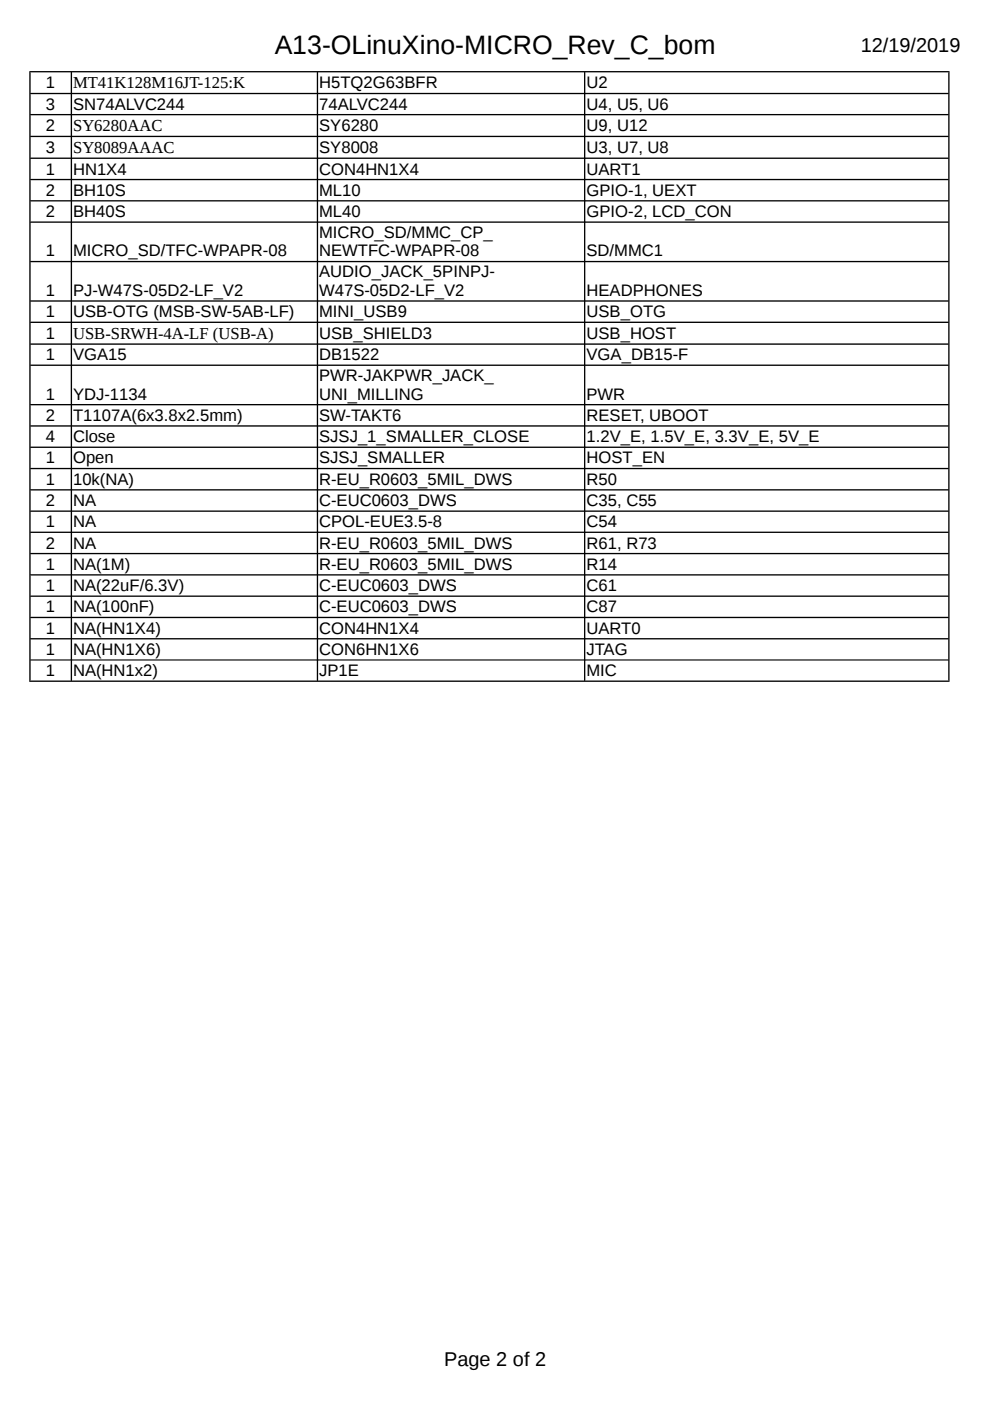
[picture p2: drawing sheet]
<svg xmlns="http://www.w3.org/2000/svg" width="210mm" height="297mm" viewBox="0 0 210 297" stroke-linecap="round" stroke-linejoin="round" font-family="sans-serif">
<defs><g id="words">
<text font-size="5.6" x="58.2" y="11.5">A13-OLinuXino-MICRO_Rev_C_bom</text>
<g font-size="4.2">
<text x="182.5" y="11">12/19/2019</text>
<text x="94.2" y="289.6">Page 2 of 2</text>
</g>
<g font-size="3.5">
<text x="9.7" y="18.7">1</text>
<text x="9.7" y="23.2">3</text>
<text x="15.5" y="18.7">MT41K128M16JT-125:K</text>
<text x="15.5" y="23.2">SN74ALVC244</text>
<text x="67.7" y="18.7">H5TQ2G63BFR</text>
<text x="67.7" y="23.2">74ALVC244</text>
<text x="124.4" y="18.7">U2</text>
<text x="124.4" y="23.2">U4, U5, U6</text>
<text x="9.7" y="27.9">2</text>
<text x="15.5" y="27.8">SY6280AAC</text>
<text x="67.7" y="27.9">SY6280</text>
<text x="124.4" y="27.9">U9, U12</text>
<text x="9.7" y="32.5">3</text>
<text x="15.5" y="32.5">SY8089AAAC</text>
<text x="67.7" y="32.5">SY8008</text>
<text x="124.4" y="32.5">U3, U7, U8</text>
<text x="9.7" y="37">1</text>
<text x="9.7" y="41.5">2</text>
<text x="15.5" y="37">HN1X4</text>
<text x="15.5" y="41.5">BH10S</text>
<text x="67.7" y="37">CON4HN1X4</text>
<text x="67.7" y="41.5">ML10</text>
<text x="124.4" y="37">UART1</text>
<text x="124.4" y="41.5">GPIO-1, UEXT</text>
<text x="9.7" y="46">2</text>
<text x="15.5" y="46">BH40S</text>
<text x="67.7" y="46">ML40</text>
<text x="124.4" y="46">GPIO-2, LCD_CON</text>
<text x="67.7" y="50.4">MICRO_SD/MMC_CP_</text>
<text x="9.7" y="54.4">1</text>
<text x="15.5" y="54.4">MICRO_SD/TFC-WPAPR-08</text>
<text x="67.7" y="54.4">NEWTFC-WPAPR-08</text>
<text x="67.7" y="58.8">AUDIO_JACK_5PINPJ-</text>
<text x="124.4" y="54.4">SD/MMC1</text>
<text x="9.7" y="62.7">1</text>
<text x="15.5" y="62.7">PJ-W47S-05D2-LF_V2</text>
<text x="67.7" y="62.7">W47S-05D2-LF_V2</text>
<text x="124.4" y="62.7">HEADPHONES</text>
<text x="9.7" y="67.2">1</text>
<text x="9.7" y="71.9">1</text>
<text x="15.5" y="67.2">USB-OTG (MSB-SW-5AB-LF)</text>
<text x="15.5" y="71.8">USB-SRWH-4A-LF (USB-A)</text>
<text x="67.7" y="67.2">MINI_USB9</text>
<text x="67.7" y="71.9">USB_SHIELD3</text>
<text x="124.4" y="67.2">USB_OTG</text>
<text x="124.4" y="71.9">USB_HOST</text>
<text x="9.7" y="76.4">1</text>
<text x="15.5" y="76.4">VGA15</text>
<text x="67.7" y="76.4">DB1522</text>
<text x="124.4" y="76.4">VGA_DB15-F</text>
<text x="67.7" y="80.8">PWR-JAKPWR_JACK_</text>
<text x="9.7" y="84.7">1</text>
<text x="9.7" y="89.3">2</text>
<text x="15.5" y="84.7">YDJ-1134</text>
<text x="15.5" y="89.3">T1107A(6x3.8x2.5mm)</text>
<text x="67.7" y="89.3">SW-TAKT6</text>
<text x="67.7" y="84.7">UNI_MILLING</text>
<text x="124.4" y="84.7">PWR</text>
<text x="124.4" y="89.3">RESET, UBOOT</text>
<text x="9.7" y="93.7">4</text>
<text x="15.5" y="93.7">Close</text>
<text x="67.7" y="93.7">SJSJ_1_SMALLER_CLOSE</text>
<text x="124.4" y="93.7">1.2V_E, 1.5V_E, 3.3V_E, 5V_E</text>
<text x="9.7" y="98.2">1</text>
<text x="15.5" y="98.2">Open</text>
<text x="67.7" y="98.2">SJSJ_SMALLER</text>
<text x="124.4" y="98.2">HOST_EN</text>
<text x="9.7" y="102.8">1</text>
<text x="9.7" y="107.3">2</text>
<text x="15.5" y="102.8">10k(NA)</text>
<text x="15.5" y="107.3">NA</text>
<text x="67.7" y="102.8">R-EU_R0603_5MIL_DWS</text>
<text x="67.7" y="107.3">C-EUC0603_DWS</text>
<text x="124.4" y="102.8">R50</text>
<text x="124.4" y="107.3">C35, C55</text>
<text x="9.7" y="111.8">1</text>
<text x="15.5" y="111.8">NA</text>
<text x="67.7" y="111.8">CPOL-EUE3.5-8</text>
<text x="124.4" y="111.8">C54</text>
<text x="9.7" y="116.3">2</text>
<text x="15.5" y="116.3">NA</text>
<text x="67.7" y="116.3">R-EU_R0603_5MIL_DWS</text>
<text x="124.4" y="116.3">R61, R73</text>
<text x="9.7" y="120.8">1</text>
<text x="9.7" y="125.3">1</text>
<text x="15.5" y="120.8">NA(1M)</text>
<text x="15.5" y="125.3">NA(22uF/6.3V)</text>
<text x="67.7" y="120.8">R-EU_R0603_5MIL_DWS</text>
<text x="67.7" y="125.3">C-EUC0603_DWS</text>
<text x="124.4" y="120.8">R14</text>
<text x="124.4" y="125.3">C61</text>
<text x="9.7" y="129.8">1</text>
<text x="15.5" y="129.8">NA(100nF)</text>
<text x="67.7" y="129.8">C-EUC0603_DWS</text>
<text x="124.4" y="129.8">C87</text>
<text x="9.7" y="134.3">1</text>
<text x="15.5" y="134.3">NA(HN1X4)</text>
<text x="67.7" y="134.3">CON4HN1X4</text>
<text x="124.4" y="134.3">UART0</text>
<text x="9.7" y="138.9">1</text>
<text x="9.7" y="143.4">1</text>
<text x="15.5" y="138.9">NA(HN1X6)</text>
<text x="15.5" y="143.4">NA(HN1x2)</text>
<text x="67.7" y="138.9">CON6HN1X6</text>
<text x="67.7" y="143.4">JP1E</text>
<text x="124.4" y="138.9">JTAG</text>
<text x="124.4" y="143.4">MIC</text>
</g>
</g></defs>
<g fill="#000">
<path d="M6.2 15.1h195.1l-.3 .2h-194.5z" fill-rule="evenodd"/>
<path d="M6.5 19.7h194.5l.2 .1-.2 .2h-194.5l-.2-.2z" fill-rule="evenodd"/>
<path d="M6.5 24.2h194.5l.2 .1-.2 .1h-194.5l-.2-.1z" fill-rule="evenodd"/>
<path d="M6.5 28.8h194.5l.2 .1-.2 .2h-194.5l-.2-.2z" fill-rule="evenodd"/>
<path d="M6.3 33.5l.2-.1h194.5l.2 .1-.2 .2h-194.5z" fill-rule="evenodd"/>
<path d="M6.5 37.9h194.5l.2 .2-.2 .1h-194.5l-.2-.1z" fill-rule="evenodd"/>
<path d="M6.5 42.4h194.5l.2 .2-.2 .1h-194.5l-.2-.1z" fill-rule="evenodd"/>
<path d="M6.5 47h194.5l.2 .1-.2 .1h-194.5l-.2-.1z" fill-rule="evenodd"/>
<path d="M6.5 55.3h194.5l.2 .2-.2 .1h-194.5l-.2-.1z" fill-rule="evenodd"/>
<path d="M6.5 63.7h194.5l.2 .1-.2 .2h-194.5l-.2-.2z" fill-rule="evenodd"/>
<path d="M6.5 68.2h194.5l.2 .1-.2 .2h-194.5l-.2-.2z" fill-rule="evenodd"/>
<path d="M6.3 73l.2-.2h194.5l.2 .2-.2 .1h-194.5z" fill-rule="evenodd"/>
<path d="M6.5 77.3h194.5l.2 .1-.2 .2h-194.5l-.2-.2z" fill-rule="evenodd"/>
<path d="M6.5 85.7h194.5l.2 .1-.2 .1h-194.5l-.2-.1z" fill-rule="evenodd"/>
<path d="M6.5 90.2h194.5l.2 .1-.2 .2h-194.5l-.2-.2z" fill-rule="evenodd"/>
<path d="M6.3 94.8l.2-.1h194.5l.2 .1-.2 .2h-194.5z" fill-rule="evenodd"/>
<path d="M6.3 99.3l.2-.1h194.5l.2 .1-.2 .2h-194.5z" fill-rule="evenodd"/>
<path d="M6.5 103.7h194.5l.2 .2-.2 .1h-194.5l-.2-.1z" fill-rule="evenodd"/>
<path d="M6.5 108.2h194.5l.2 .2-.2 .1h-194.5l-.2-.1z" fill-rule="evenodd"/>
<path d="M6.5 112.7h194.5l.2 .2-.2 .1h-194.5l-.2-.1z" fill-rule="evenodd"/>
<path d="M6.5 117.2h194.5l.2 .2-.2 .1h-194.5l-.2-.1z" fill-rule="evenodd"/>
<path d="M6.3 121.9l.2-.2h194.5l.2 .2-.2 .1h-194.5z" fill-rule="evenodd"/>
<path d="M6.3 126.4l.2-.1h194.5l.2 .1-.2 .1h-194.5z" fill-rule="evenodd"/>
<path d="M6.3 130.9l.2-.1h194.5l.2 .1-.2 .2h-194.5z" fill-rule="evenodd"/>
<path d="M6.3 135.4l.2-.1h194.5l.2 .1-.2 .2h-194.5z" fill-rule="evenodd"/>
<path d="M6.5 139.8h194.5l.2 .1-194.7 .2-.2-.2z" fill-rule="evenodd"/>
<path d="M6.2 15.1l.3 .2v129l-.3 .3z" fill-rule="evenodd"/>
<path d="M6.2 144.6l.3-.3h194.5l.3 .3z" fill-rule="evenodd"/>
<path d="M15.1 15.2l.2 .1v129l-.2 .1-.1-.1v-129z" fill-rule="evenodd"/>
<path d="M67.3 15.2l.2 .1v129l-.2 .1-.1-.1v-129z" fill-rule="evenodd"/>
<path d="M124 15.2l.1 .1v129l-.1 .1-.2-.1v-129z" fill-rule="evenodd"/>
<path d="M201.2 15.2l.1-.1v129.5l-.3-.3v-129z" fill-rule="evenodd"/>
</g>
<use href="#words"/>
</svg>
